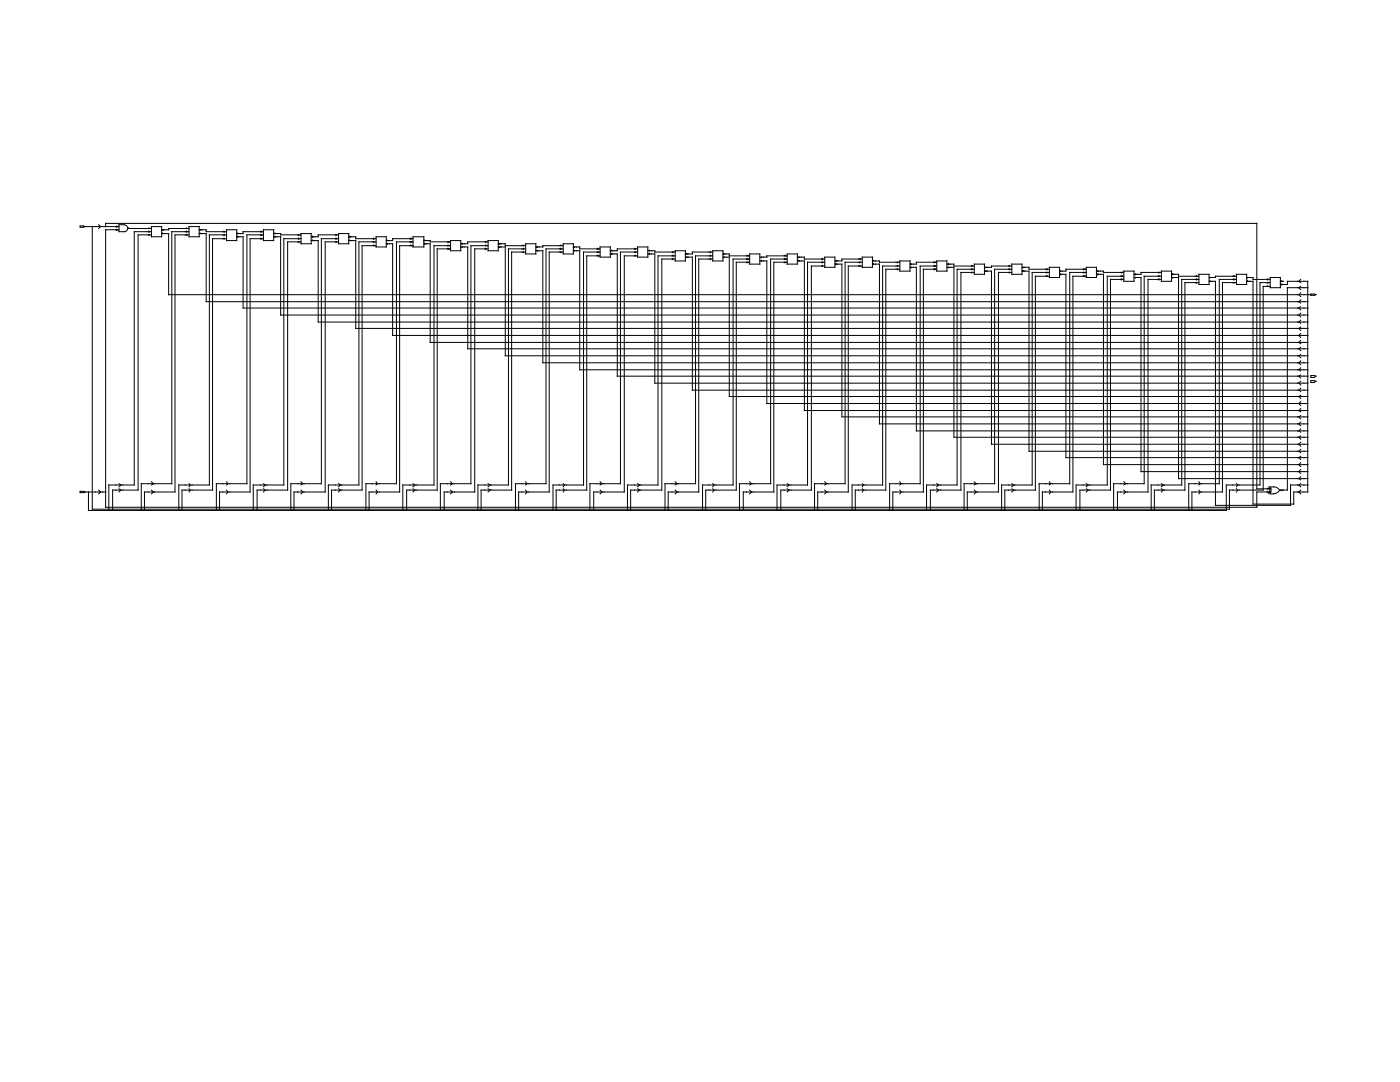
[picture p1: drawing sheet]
<svg xmlns="http://www.w3.org/2000/svg" width="279mm" height="216mm" viewBox="0 0 279 216" stroke-linecap="round" stroke-linejoin="round" font-family="sans-serif">
<g fill="none" stroke="#000" stroke-width=".2">
<path d="M16 45.1l1 .1-1 .1zM17 45.2h6.7M18.4 45.2v56.4h227v-3.8h6.7v-40.6h1.4M19.7 44.8l.4 .4-.4 .4M21.1 45.2v-.6h229.7v52.9h2.8M23.2 45.1l.3 .1-.3 .1M23.5 45.8l-.3 .2M23.7 45.8h-2.6v55.4h229.7v-3h2.8M24.8 44.8h-1.1v1.4h1.1M24.8 44.9a.68 .68 0 0 1 .7 .7 .68 .68 0 0 1-.7 .6M25.5 45.6h4.7M25.7 45.5l.1 .1"/>
<path d="M29.7 45.5l.1 .1M29.7 46.1l.1 .1-.1 .2M29.8 46.9l-.1 .1M30.2 45.2h2.1v2h-2.1zM30.2 46.9h-2.6v50.9h-5.1v3.8M30.2 46.2h-3.4v50.6h-5.1v5.1M32.3 46.6h1.4v12.2h227.9M32.4 46.5l.2 .1M32.6 45.8l-.2 .2M37.2 45.5l.1 .1M37.2 46.1l.1 .1-.1 .2M37.3 46.9l-.1 .1"/>
<path d="M37.7 45.2h2.1v2h-2.1zM37.7 45.6h-4v.2h-1.4M37.7 46.9h-2.8v51.3h-6.1v3.4M37.7 46.2h-3.4v50.3h-6.1v5.4M39.8 46.6h1.3v13.6h219.9M39.8 45.8h1.3v.4h4.1M39.9 46.5l.2 .1M40.1 45.8l-.2 .2M44.7 46.1l.1 .1-.1 .2M44.7 47.5l.1 .1-.1 .2M44.8 46.9l-.1 .1M45.2 45.8h2v2.2h-2z"/>
<path d="M45.2 47.6h-2.8v50.2h-6.1v3.8M45.2 46.9h-3.4v49.9h-6.1v5.1M47.2 47.2h1.3v14.3h212.5M47.4 46.5l.1 .1M47.4 47.1l.1 .1-.1 .2M52.1 46.1l.2 .1-.2 .2M52.1 47.5l.2 .1-.2 .2M52.3 46.9l-.2 .1M52.6 46.2h-4.1v.4h-1.3M52.6 45.8h2v2.2h-2zM52.6 47.6h-2.7v50.6h-6.1v3.4M52.6 46.9h-3.3v49.6h-6.1v5.4"/>
<path d="M54.6 47.2h1.4v15.7h205M54.6 46.6h1.4v.3h4.1M54.9 46.5l.1 .1M54.9 47.1l.1 .1-.1 .2M59.6 47.5l.1 .1-.1 .2M59.7 48.3l-.1 .1M59.7 46.9l-.1 .1M60.1 46.6h2v2h-2zM60.1 48.3h-2.7v49.5h-6.1v3.8M60.1 47.6h-3.5v49.2h-6.1v5.1M62.1 48h1.4v16.3h197.5M62.4 47.9l.1 .1"/>
<path d="M62.4 47.1l.1 .1-.1 .2M67.1 47.5l.1 .1-.1 .2M67.2 46.9l-.1 .1M67.2 48.3l-.1 .1M67.6 46.6h2v2h-2zM67.6 46.9h-4.1v.3h-1.4M67.6 48.3h-2.7v49.9h-6.2v3.4M67.6 47.6h-3.5v48.9h-6.1v5.4M69.6 47.2h1.4v.4h4.1M69.6 48h1.4v17.5h190M69.7 47.1l.3 .1-.3 .2M69.7 47.9l.3 .1"/>
<path d="M74.5 47.5l.2 .1-.2 .2M74.5 48.9l.2 .1M74.7 48.3l-.2 .1M75.1 47.2h2v2.1h-2zM75.1 49h-2.8v48.8h-6.1v3.8M75.1 48.3h-3.5v48.5h-6.1v5.1M77.1 48.6h1.3v18.3h182.6M77.2 47.9l.1 .1M77.2 48.5l.1 .1-.1 .2M81.9 47.5l.3 .1-.3 .2M81.9 48.9l.3 .1M82.2 48.3l-.3 .1"/>
<path d="M82.4 47.2h2.2v2.1h-2.2zM82.4 47.6h-4v.4h-1.3M82.4 49h-2.6v49.2h-6.1v3.4M82.4 48.3h-3.3v48.2h-6.1v5.4M84.6 48.6h1.3v19.7h175.1M84.6 48h1.3v.3h4M84.7 47.9l.1 .1M84.7 48.5l.1 .1-.1 .2M89.4 48.9l.3 .1M89.4 49.5l.3 .2-.3 .1M89.7 48.3l-.3 .1M89.9 48h2v2h-2z"/>
<path d="M89.9 49.7h-2.7v48.1h-6v3.8M89.9 49h-3.3v47.8h-6.2v5.1M91.9 49.3h1.4v20.3h167.7M92.2 48.5l.1 .1-.1 .2M92.3 49.3l-.1 .1M96.9 48.9l.1 .1M96.9 49.5l.1 .2-.1 .1M97 48.3l-.1 .1M97.4 48.3h-4.1v.3h-1.4M97.4 48h2v2h-2zM97.4 49.7h-2.7v48.5h-6.1v3.4M97.4 49h-3.4v47.5h-6.1v5.4"/>
<path d="M99.4 48.6h1.4v.4h4.1M99.4 49.3h1.4v21.7h160.2M99.6 48.5l.2 .1-.2 .2M99.8 49.3l-.2 .1M104.4 48.9l.1 .1M104.4 49.5l.1 .2-.1 .1M104.5 50.3l-.1 .1M104.9 48.6h2v2.1h-2zM104.9 50.3h-2.8v47.5h-6.1v3.8M104.9 49.7h-3.4v47.1h-6.1v5.1M106.9 50h1.4v22.4h152.7M107.1 49.9l.2 .1"/>
<path d="M107.3 49.3l-.2 .1M111.9 48.9l.1 .1M111.9 49.5l.1 .2-.1 .1M112 50.3l-.1 .1M112.4 48.6h2v2.1h-2zM112.4 49h-4.1v.3h-1.4M112.4 50.3h-2.8v47.9h-6.1v3.4M112.4 49.7h-3.4v46.8h-6.1v5.4M114.4 49.3h1.3v.4h4.1M114.4 50h1.3v23.8h145.3M114.6 49.9l.1 .1M114.7 49.3l-.1 .1"/>
<path d="M119.3 49.5l.2 .2-.2 .1M119.3 50.9l.2 .2M119.5 50.3l-.2 .1M119.8 49.3h2v2h-2zM119.8 51.1h-2.7v46.7h-6.1v3.8M119.8 50.3h-3.3v46.5h-6.1v5.1M121.8 50.7h1.4v24.4h137.8M122 49.9l.2 .1M122 50.5l.2 .2-.2 .1M126.7 49.5l.2 .2-.2 .1M126.7 50.9l.2 .2M126.9 50.3l-.2 .1"/>
<path d="M127.3 49.3h2v2h-2zM127.3 49.7h-4.1v.3h-1.4M127.3 51.1h-2.7v47.1h-6.1v3.4M127.3 50.3h-3.5v46.2h-6.1v5.4M129.3 50.7h1.4v25.8h130.3M129.3 50h1.4v.3h4M129.5 49.9l.2 .1M129.5 50.5l.2 .2-.2 .1M134.2 50.9l.2 .2M134.2 51.6l.2 .1-.2 .1M134.4 50.3l-.2 .1M134.7 50h2.1v2.1h-2.1z"/>
<path d="M134.7 51.7h-2.6v46.1h-6.2v3.8M134.7 51.1h-3.4v45.7h-6.1v5.1M136.8 51.3h1.4v26.6h122.8M136.9 50.5l.3 .2-.3 .1M137.2 51.3l-.3 .1M141.7 50.9l.2 .2M141.7 51.6l.2 .1-.2 .1M141.9 50.3l-.2 .1M142.2 50.3h-4v.4h-1.4M142.2 50h2.1v2.1h-2.1zM142.2 51.7h-2.8v46.5h-6v3.4M142.2 51.1h-3.4v45.4h-6.1v5.4"/>
<path d="M144.3 50.7h1.2v.4h4.1M144.3 51.3h1.2v27.8h115.5M144.4 50.5l.1 .2-.1 .1M144.5 51.3l-.1 .1M149.1 50.9l.3 .2M149.1 51.6l.3 .1-.3 .1M149.4 52.3l-.3 .2M149.6 50.7h2v2h-2zM149.6 52.3h-2.7v45.5h-6.1v3.8M149.6 51.7h-3.3v45.1h-6.1v5.1M151.6 52.1h1.4v28.4h108M151.9 51.9l.1 .2"/>
<path d="M152 51.3l-.1 .1M156.6 50.9l.2 .2M156.6 51.6l.2 .1-.2 .1M156.8 52.3l-.2 .2M157.1 50.7h2v2h-2zM157.1 51.1h-4.1v.2h-1.4M157.1 52.3h-2.7v45.9h-6.1v3.4M157.1 51.7h-3.3v44.8h-6.2v5.4M159.1 51.3h1.4v.4h4.1M159.1 52.1h1.4v29.8h100.5M159.4 51.9l.1 .2M159.5 51.3l-.1 .1"/>
<path d="M164.1 51.6l.1 .1-.1 .1M164.1 53l.1 .1M164.2 52.3l-.1 .2M164.6 51.3h2v2h-2zM164.6 53.1h-2.7v44.7h-6.1v3.8M164.6 52.3h-3.4v44.5h-6.1v5.1M166.6 52.7h1.4v30.5h93M166.8 51.9l.2 .2M166.8 52.6l.2 .1-.2 .1M171.6 51.6l.1 .1-.1 .1M171.6 53l.1 .1M171.7 52.3l-.1 .2"/>
<path d="M172.1 51.3h2v2h-2zM172.1 51.7h-4.1v.4h-1.4M172.1 53.1h-2.8v45.1h-6.1v3.4M172.1 52.3h-3.4v44.2h-6.1v5.4M174.1 52.1h1.4v.2h4.1M174.1 52.7h1.4v31.9h85.5M174.2 51.9l.2 .2M174.2 52.6l.2 .1-.2 .1M179.1 53l.1 .1M179.1 53.6l.1 .1-.1 .1M179.2 52.3l-.1 .2M179.6 52.1h2v2h-2z"/>
<path d="M179.6 53.7h-2.8v44.1h-6.1v3.8M179.6 53.1h-3.5v43.7h-6v5.1M181.6 53.3h1.3v32.7h78.1M181.7 52.6l.2 .1-.2 .1M181.9 53.3l-.2 .2M186.4 53l.3 .1M186.4 53.6l.3 .1-.3 .1M186.7 52.3l-.3 .2M186.9 52.1h2.1v2h-2.1zM186.9 52.3h-4v.4h-1.3M186.9 53.7h-2.6v44.5h-6.1v3.4M186.9 53.1h-3.3v43.4h-6.1v5.4"/>
<path d="M189 52.7h1.4v.4h4M189 53.3h1.4v33.9h70.6M189.2 52.6l.2 .1-.2 .1M189.4 53.3l-.2 .2M193.9 53l.2 .1M193.9 53.6l.2 .1-.2 .1M194.1 54.4l-.2 .1M194.4 52.7h2.1v2h-2.1zM194.4 54.4h-2.6v43.4h-6.1v3.8M194.4 53.7h-3.4v43.1h-6.1v5.1M196.5 54.1h1.4v34.5h63.1M196.6 54l.3 .1"/>
<path d="M196.9 53.3l-.3 .2M201.4 53.6l.1 .1-.1 .1M201.4 53l.1 .1M201.5 54.4l-.1 .1M201.9 52.7h2.1v2h-2.1zM201.9 53.1h-4v.2h-1.4M201.9 54.4h-2.6v43.8h-6.3v3.4M201.9 53.7h-3.4v42.8h-6.1v5.4M204 53.3h1.4v.4h4M204 54.1h1.4v35.9h55.6M204.1 54l.2 .1M204.3 53.3l-.2 .2"/>
<path d="M208.9 53.6l.1 .1-.1 .1M208.9 55l.1 .1M209 54.4l-.1 .1M209.4 53.3h2.1v2.1h-2.1zM209.4 55.1h-2.8v42.7h-6.1v3.8M209.4 54.4h-3.4v42.4h-6.1v5.1M211.5 54.7h1.2v36.6h48.3M211.6 54l.1 .1M211.6 54.6l.1 .1-.1 .2M216.3 53.6l.2 .1-.2 .1M216.3 55l.2 .1M216.5 54.4l-.2 .1"/>
<path d="M216.8 53.3h2v2.1h-2zM216.8 53.7h-4.1v.4h-1.2M216.8 55.1h-2.7v43.1h-6.1v3.4M216.8 54.4h-3.3v42.1h-6.1v5.4M218.8 54.1h1.4v.3h4.1M218.8 54.7h1.4v38h40.8M219.1 54l.1 .1M219.1 54.6l.1 .1-.1 .2M223.8 55l.2 .1M223.8 55.6l.2 .2-.2 .1M224 54.4l-.2 .1M224.3 54.1h2v2h-2z"/>
<path d="M224.3 55.8h-2.7v42h-6.1v3.8M224.3 55.1h-3.3v41.7h-6.2v5.1M226.3 55.4h1.4v38.7h33.3M226.6 54.6l.1 .1-.1 .2M226.7 55.4l-.1 .1M231.3 55l.1 .1M231.3 55.6l.1 .2-.1 .1M231.4 54.4l-.1 .1M231.8 54.1h2v2h-2zM231.8 54.4h-4.1v.3h-1.4M231.8 55.8h-2.7v42.4h-6.1v3.4M231.8 55.1h-3.5v41.4h-6v5.4"/>
<path d="M233.8 54.7h1.4v.4h4.1M233.8 55.4h1.4v40.1h25.8M233.9 54.6l.3 .1-.3 .2M234.2 55.4l-.3 .1M238.8 55l.1 .1M238.8 55.6l.1 .2-.1 .1M238.9 56.4l-.1 .1M239.3 54.7h2v2.1h-2zM239.3 56.4h-2.8v41.4h-6.1v3.8M239.3 55.8h-3.5v41h-6.1v5.1M241.3 56.1h1.3v44.7h15v-4h3.4M241.4 56l.2 .1"/>
<path d="M241.6 55.4l-.2 .1M246.3 55l.1 .1M246.3 55.6l.1 .2-.1 .1M246.4 56.4l-.1 .1M246.8 54.7h2v2.1h-2zM246.8 55.1h-4.2v.3h-1.3M246.8 56.4h-2.8v41.8h-6.1v3.4M246.8 55.8h-3.5v40.7h-6.1v5.4M248.8 55.4h1.3v.4h3.4M248.8 56.1h1.3v44.5h8.1v-2.4h2.8v-42.1h-4.1v.7h-1.4M248.9 56l.1 .1M249 55.4l-.1 .1"/>
<path d="M253 55.6l.1 .2-.1 .1M253 57l.1 .2M253.1 56.4l-.1 .1M253.5 55.4h2v2h-2zM253.5 56.4h-2v40.4h-6.8v5.1h-227v-3.7M255.5 56.1h.7M255.7 56l.2 .1M255.7 56.6l.2 .2-.2 .1M259.6 58.4l-.4 .4 .4 .4M259.6 59.8l-.4 .4 .4 .3M259.6 55.8l-.4 .3 .4 .3M259.6 57.2l-.4 .2 .4 .4"/>
<path d="M261 57.4h-4.1v40.4h-1.5M261.6 58.7l1 .1-1 .1zM259.6 61.2l-.4 .3 .4 .3M259.6 62.5l-.4 .4 .4 .3M259.6 63.9l-.4 .4 .4 .2M259.6 65.3l-.4 .2 .4 .4M259.6 66.5l-.4 .4 .4 .4M259.6 67.9l-.4 .4 .4 .3M259.6 69.3l-.4 .3 .4 .4M259.6 70.7l-.4 .3 .4 .4M259.6 72l-.4 .4 .4 .4M259.6 73.4l-.4 .4 .4 .2"/>
<path d="M259.6 74.8l-.4 .3 .4 .3M259.6 76.1l-.4 .4 .4 .3M259.6 77.5l-.4 .4 .4 .2M259.6 78.9l-.4 .2 .4 .4M261.6 74.9l1 .2-.3 .2h-.7zM261.6 75.9l1 .2-.3 .2h-.7zM16 98l1 .2-1 .1zM17 98.2h4.1M19.7 97.8l.4 .4-.4 .4M23.7 97.5l.4 .3-.4 .4M23.7 96.5l.4 .3-.4 .4M30.2 97.8l.4 .4-.4 .4"/>
<path d="M30.2 96.1l.4 .4-.4 .3M37.7 97.5l.3 .3-.3 .4M37.7 96.5l.3 .3-.3 .4M45.2 97.8l.3 .4-.3 .4M45.2 96.1l.3 .4-.3 .3M52.6 97.5l.4 .3-.4 .4M52.6 96.5l.4 .3-.4 .4M60.1 97.8l.4 .4-.4 .4M60.1 96.1l.4 .4-.4 .3M67.6 97.5l.3 .3-.3 .4M67.6 96.5l.3 .3-.3 .4M75.1 97.8l.2 .4-.2 .4"/>
<path d="M75.1 96.1l.2 .4-.2 .3M82.4 97.5l.4 .3-.4 .4M82.4 96.5l.4 .3-.4 .4M89.9 97.8l.4 .4-.4 .4M89.9 96.1l.4 .4-.4 .3M97.4 97.5l.4 .3-.4 .4M97.4 96.5l.4 .3-.4 .4M104.9 97.8l.3 .4-.3 .4M104.9 96.1l.3 .4-.3 .3M112.4 97.5l.2 .3-.2 .4M112.4 96.5l.2 .3-.2 .4M119.8 96.1l.3 .4-.3 .3"/>
<path d="M119.8 97.8l.3 .4-.3 .4M127.3 96.5l.3 .3-.3 .4M127.3 97.5l.3 .3-.3 .4M134.7 97.8l.4 .4-.4 .4M134.7 96.1l.4 .4-.4 .3M142.2 97.5l.3 .3-.3 .4M142.2 96.5l.3 .3-.3 .4M149.6 97.8l.4 .4-.4 .4M149.6 96.1l.4 .4-.4 .3M157.1 97.5l.4 .3-.4 .4M157.1 96.5l.4 .3-.4 .4M164.6 97.8l.4 .4-.4 .4"/>
<path d="M164.6 96.1l.4 .4-.4 .3M172.1 97.5l.2 .3-.2 .4M172.1 96.5l.2 .3-.2 .4M179.6 97.8l.2 .4-.2 .4M179.6 96.1l.2 .4-.2 .3M186.9 97.5l.4 .3-.4 .4M186.9 96.5l.4 .3-.4 .4M194.4 97.8l.4 .4-.4 .4M194.4 96.1l.4 .4-.4 .3M201.9 97.5l.4 .3-.4 .4M201.9 96.5l.4 .3-.4 .4M209.4 97.8l.3 .4-.3 .4"/>
<path d="M209.4 96.1l.3 .4-.3 .3M216.8 97.5l.4 .3-.4 .4M216.8 96.5l.4 .3-.4 .4M224.3 97.8l.4 .4-.4 .4M224.3 96.1l.4 .4-.4 .3M231.8 97.5l.4 .3-.4 .4M231.8 96.5l.4 .3-.4 .4M239.3 97.8l.2 .4-.2 .4M239.3 96.1l.2 .4-.2 .3M246.8 97.5l.2 .3-.2 .4M246.8 96.5l.2 .3-.2 .4M253 98l.1 .2-.1 .1"/>
<path d="M253 97.4l.1 .1M253.2 97.1l.2 .7-.2 .7M253.5 98.6h.8M254.2 97.1a1.36 1.36 0 0 1 1.2 .7 1.36 1.36 0 0 1-1.2 .7M254.3 97.2l-.8-.1 .2 .7-.2 .7M255.9 97.8l-.2 .1M259.6 80.1l-.4 .4 .4 .4M259.6 81.5l-.4 .4 .4 .3M259.6 82.9l-.4 .3 .4 .4M259.6 84.2l-.4 .4 .4 .4M259.6 85.6l-.4 .4 .4 .2M259.6 87l-.4 .2 .4 .4"/>
<path d="M259.6 88.3l-.4 .3 .4 .4M259.6 89.7l-.4 .3 .4 .3M259.6 91.1l-.4 .2 .4 .4M259.6 92.3l-.4 .4 .4 .4M259.6 93.7l-.4 .4 .4 .4M259.6 95.1l-.4 .4 .4 .3M259.6 96.5l-.4 .3 .4 .4M259.6 97.8l-.4 .4 .4 .4"/>
</g>
</svg>
